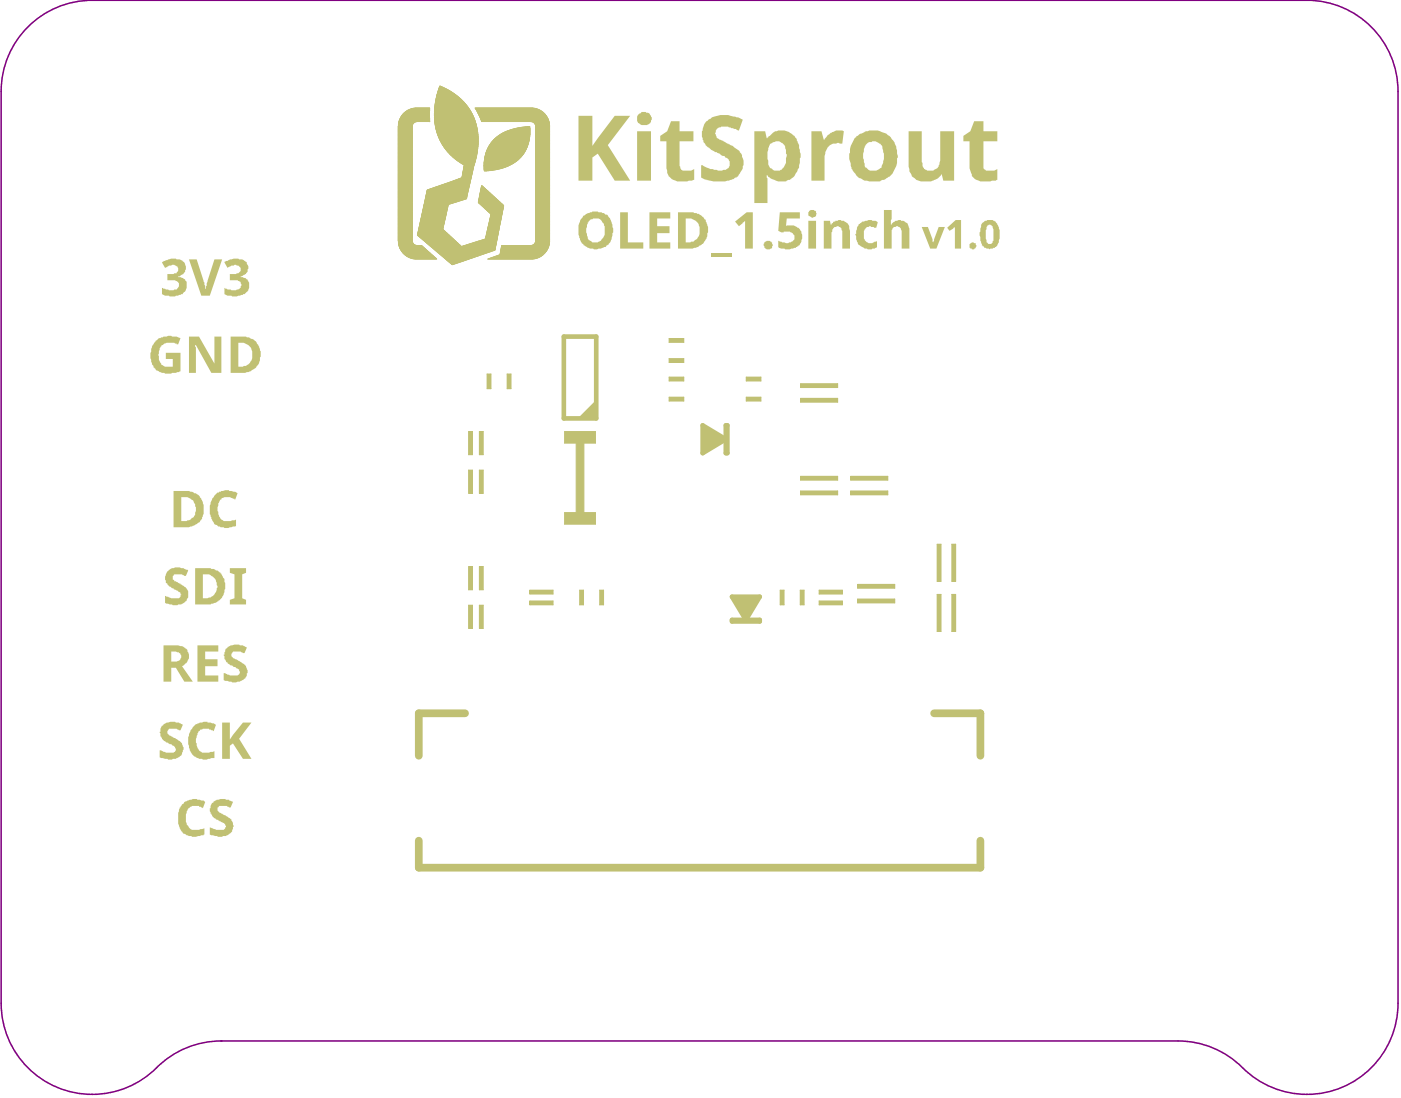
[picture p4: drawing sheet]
<svg xmlns="http://www.w3.org/2000/svg" width="153mm" height="120mm" viewBox="0 0 153 120" stroke-linecap="round" stroke-linejoin="round" font-family="sans-serif">
<path d="M.1 10h.1M.1 10v99.9a10 10 0 0 0 6.2 9.2 10 10 0 0 0 10.9-2.1 10 10 0 0 1 7-3M.1 10a10 10 0 0 1 10-10h133.1a10 10 0 0 1 9.9 10v99.9M24.2 114h.1M153.1 109.9h.1M153.1 109.9a10 10 0 0 1-6.1 9.2 10 10 0 0 1-10.9-2.1 10 10 0 0 0-7.1-3h-104.8" fill="none" stroke="#800080" stroke-width=".17"/>
<path d="M93.2 52.4h4M93.2 54h4M102.9 59.6v4.1M102.9 65.1v4.1" fill="none" stroke="#c0c073" stroke-width=".42"/>
<g fill="#c0c073">
<path d="M85.5 64.7h.4v1.6h-.4z"/>
<path d="M87.7 64.7h.4v1.6h-.4z"/>
<path d="M80.2 65.4h3l-1.5 2.5z"/>
<path d="M81.7 41.3h1.6v.4h-1.6z"/>
<path d="M81.7 43.5h1.6v.4h-1.6z"/>
<path d="M73.3 41.3h1.6v.4h-1.6z"/>
<path d="M73.3 43.5h1.6v.4h-1.6z"/>
<path d="M73.3 39.3h1.6v.4h-1.6z"/>
<path d="M73.3 37.1h1.6v.4h-1.6z"/>
<path d="M65.7 64.7h.4v1.6h-.4z"/>
</g>
<path d="M58 66.1h2.6M58 64.9h2.6" fill="none" stroke="#c0c073" stroke-width=".42"/>
<path d="M63.5 64.7h.4v1.6h-.4z" fill="#c0c073"/>
<path d="M51.5 47.3v2.5M51.5 51.5v2.5M52.7 47.3v2.5M52.7 51.5v2.5M51.5 62.1v2.5M51.5 66.3v2.5M52.7 62.1v2.5M52.7 66.3v2.5" fill="none" stroke="#c0c073" stroke-width=".42"/>
<g fill="#c0c073">
<path d="M55.6 41h.4v1.6h-.4z"/>
<path d="M53.4 41h.4v1.6h-.4z"/>
</g>
<path d="M87.7 52.4h4.1M87.7 54h4.1M87.7 43.9h4.1M87.7 42.2h4.1M104.5 59.6v4.1M89.7 66.1h2.6M89.7 64.9h2.6M93.9 65.8h4.1M93.9 64.2h4.1M104.5 65.1v4.1" fill="none" stroke="#c0c073" stroke-width=".42"/>
<g fill="#c0c073">
<path d="M77 46.6l2.5 1.5-2.5 1.5z"/>
<path d="M65.3 43.8v2h-2z"/>
<path d="M61.8 47.3h3.4v1.2h-1.2v7.7h1.2v1.2h-3.4v-1.2h1.3v-7.7h-1.3z"/>
</g>
<g fill="none" stroke="#c0c073" stroke-width=".11">
<path d="M43.6 20h1.5M43.6 19.9h1.5M43.6 19.8h1.5M43.6 19.7h1.5M43.6 19.6h1.5M43.6 19.5h1.5M43.6 19.4h1.5M43.6 19.3h1.5M43.6 19.2h1.5M43.6 19.1h1.5M43.6 19h1.5M43.6 18.9h1.5"/>
<path d="M43.6 18.8h1.5M43.6 18.7h1.5M43.6 18.6h1.5M43.6 18.5h1.5M43.6 18.4h1.5M43.6 18.3h1.5M43.6 18.2h1.5M43.6 18.1h1.5M43.6 18h1.5M43.6 17.9h1.5M43.6 17.8h1.5M43.6 17.7h1.5"/>
<path d="M43.6 17.6h1.5M43.6 17.5h1.5M43.6 17.4h1.5M43.6 17.3h1.5M43.6 17.2h1.5M43.6 17.1h1.5M43.6 17h1.5M43.6 16.9h1.5M43.6 16.8h1.5M43.6 16.7h1.5M43.6 16.6h1.5M43.6 16.5h1.5"/>
<path d="M43.6 16.4h1.5M43.6 16.3h1.5M43.6 16.2h1.5M43.6 16.1h1.5M43.6 16h1.5M43.6 15.9h1.5M43.6 15.8h1.5M43.6 15.7h1.5M43.6 15.6h1.5M43.6 15.5h1.5M43.6 15.4h1.5M43.6 15.3h1.5"/>
<path d="M43.6 15.2h1.5M43.6 15.1h1.5M43.6 15h1.5M43.6 14.9h1.5M43.6 14.8h1.5M43.6 14.7h1.5M43.6 14.6h1.5M43.6 14.5h1.5M43.6 14.4h1.5M43.6 14.3h1.5M43.6 14.2h1.5M43.6 14.1h1.5"/>
<path d="M43.6 14h1.5M43.6 13.9h1.5M43.6 13.8h1.5M43.6 13.7h1.6M43.6 13.6h1.6M43.7 13.6h1.5M43.7 13.5h1.6M43.7 13.4h1.7M43.7 13.4h1.8M43.7 13.3h3.4M43.7 13.2h3.4M43.8 13.2h3.3"/>
<path d="M43.8 13.1h3.3M43.8 13h3.3M43.8 12.9h3.3M43.9 12.9h3.1M43.9 12.8h3.1M44 12.7h3M44 12.6h3M44.1 12.6h2.9M44.1 12.5h2.9M44.2 12.5h2.8M44.2 12.4h2.8M44.3 12.4h2.7"/>
<path d="M44.3 12.3h2.7M44.4 12.3h2.6M44.5 12.2h2.5M44.6 12.1h2.5M44.7 12.1h2.4M44.8 12h2.3M44.9 12h2.2M45 11.9h2.1M45.2 13.8h-1.6M45.2 11.9h1.9M45.2 13.6h-1.6M45.3 13.5h-1.6"/>
<path d="M45.4 13.4h-1.7M45.5 13.4h-1.8M45.5 11.8h1.6M47.1 12.1l-2.6 .1M47.1 13.3h-3.4M47.6 12.9h4.3M47.6 12.8h4.3M47.6 12.7h4.2M47.6 12.6h4.2M47.6 12.5h4.1M47.6 12.4l4.1 .1M47.6 12.4h4.1"/>
<path d="M47.6 12.3h4M47.6 13.2h4.4M47.6 13.1h4.4M47.6 13l4.4 .1M47.6 13h4.3M47.6 12.3l4.1 .1M47.6 12.2h4M47.6 12.2h3.9M47.6 12.1l3.9 .1M47.6 12.1h3.9M47.6 12l3.9 .1M47.6 12h3.8"/>
<path d="M47.6 13.4h4.5M47.6 13.3h4.5M47.6 13.3h4.4M47.6 11.9h3.8M47.6 11.8h3.7M47.6 13.5h4.5M47.6 11.7h3.6M47.6 11.6h3.6M47.6 11.6h3.5M47.7 13.6h4.4M47.7 13.5h4.4M47.7 11.5h3.4"/>
<path d="M47.7 11.4h3.3M47.7 13.7h4.5M47.7 13.6h4.5M47.7 11.3h3.2M47.7 13.9h4.5M47.7 13.8h4.5M47.7 11.2h3.2M47.7 11.2h3.1M47.7 11.1h3.1M47.7 11.1h3M47.7 14h4.5M47.7 11h3"/>
<path d="M47.7 11h2.9M47.7 14.1h4.6M47.7 14.1h4.5M47.7 10.9h2.9M47.7 10.9h2.8M47.8 14.2h4.5M47.8 10.8h2.6M47.8 10.9h2.7M47.8 10.8h2.7M47.8 10.7h2.6M47.8 10.7h2.5M47.8 14.3h4.5"/>
<path d="M47.8 10.6l2.4 .1M47.8 10.6h2.4M47.8 14.4h4.5M47.8 10.6h2.3M47.8 10.5h2.3M47.8 14.4l4.5 .1M47.8 10.5h2.2M47.9 14.5h4.4M47.9 10.4h2.1M47.9 10.4h2M47.9 14.6h4.4M47.9 10.3l2 .1"/>
<path d="M47.9 10.3h1.9M47.9 14.6l4.4 .1M47.9 10.3h1.8M47.9 14.7h4.4M47.9 10.2h1.8M47.9 14.7h4.5M47.9 10.2h1.7M47.9 10.1l1.7 .1M48 14.8h4.4M48 14.7l4.4 .1M48 10.1h1.5M48 10.1h1.4"/>
<path d="M48 14.8h4.3M48 10h1.4M48 10h1.3M48 14.9h4.4M48 9.9l1.3 .1M48 14.9l4.4 .1M48 9.9h1.2M48 15h4.4M48 9.9h1.1M48 9.8l1.1 .1M48 9.8h1M48.1 15l4.3 .1"/>
<path d="M48.1 9.7l.8 .1M48.1 9.7h.7M48.1 15.1h4.3M48.1 9.7h.6M48.1 9.6h.6M48.1 9.6h.5M48.1 9.6h.4M48.1 15.2l4.3 .1M48.1 15.2h4.3M48.1 9.5h.4M48.1 9.5h.3M48.2 15.3h4.2"/>
<path d="M48.2 9.5h.1M48.2 9.4h.1M48.2 15.4h4.2M48.3 15.5h4.1M48.3 15.6h4.1M48.4 15.7h4M48.4 15.8h4M48.5 15.8h3.9M48.5 15.9h3.9M48.5 15.9h3.8M48.5 16h3.9M48.6 16h3.8"/>
<path d="M48.6 16.1h3.8M48.6 16.1h3.7M48.7 16.1h3.6M48.7 16.2h3.6M48.7 16.3h3.6M48.8 16.3h3.5M48.8 16.4h3.5M48.9 16.4h3.4M48.9 16.5h3.4M49 16.6h3.3M49 16.6l3.3 .1M49.1 16.7h3.2"/>
<path d="M49.1 16.7h3.1M49.2 20h2.3M49.2 16.8h3.1M49.2 16.8h3M49.3 20h2.2M49.3 16.9h2.9M49.4 19.9h2.1M49.4 17h2.8M49.4 17l2.8 .1M49.5 17.1h2.7M49.5 19.9h2M49.6 17.1h2.6"/>
<path d="M49.6 17.2h2.6M49.6 19.8h1.9M49.6 17.2l2.6 .1M49.7 17.3h2.5M49.8 17.3h2.3M49.8 19.8h1.7M49.8 17.4h2.3M49.9 17.4h2.2M49.9 17.4l2.2 .1M49.9 19.7h1.7M49.9 17.5h2.2M50 17.5h2.1"/>
<path d="M50 19.7h1.6M50.1 17.6h2M50.2 19.6h1.4M50.2 17.7h1.8M50.2 17.7h1.9M50.3 17.7h1.7M50.3 17.8h1.7M50.4 17.8h1.6M50.4 19.5h1.2M50.5 19.5h1.1M50.5 17.9h1.5M50.6 17.9h1.4"/>
<path d="M50.6 19.5h1M50.6 19.4h1M50.6 19.3h1.1M50.6 19.2h1.1M50.6 18h1.4M50.7 19.1h1M50.7 19h1M50.7 18h1.3M50.7 18.9h1M50.7 18.8h1M50.7 18.8h1.1M50.7 18.7h1.1"/>
<path d="M50.7 18h1.2M50.8 18.6h1M50.8 18.5h1M50.8 18.4h1M50.8 18.4h1.1M50.8 18.3h1.1M50.8 18.1h1.1M50.8 18.2h1.1M51.5 19.9h-2.1M51.5 19.8h-1.8M51.6 19.6l-1.5 .1M51.6 19.5l-1.3 .1"/>
<path d="M51.7 19.3h-1.1M51.8 18.7h-1.1M51.9 18.2h-1.1M51.9 18.1h-1M52 11.8l6.6 .1M52 11.8h6.3M52.1 13.4h-4.5M52.1 11.9h6.7M52.1 11.9h6.6M52.1 12h6.8M52.1 12h6.9M52.2 13.6h-4.5"/>
<path d="M52.2 12l6.9 .1M52.2 12h6.9M52.2 13.8h-4.5M52.2 12.1h7M52.2 12.1l7.1 .1M52.2 16.9h-2.9M52.2 12.2h7.1M52.3 12.2h7.1M52.3 14.2h-4.5M52.3 12.2l7.1 .1M52.3 12.3h7.2M52.3 12.3h7.1"/>
<path d="M52.3 16.4h-3.4M52.3 16.1h-3.7M52.3 14.5l-4.4 .1M52.3 12.3l7.3 .1M52.4 12.4h7.2M52.4 15.6h-4.1M52.4 15.3h-4.2M52.4 15.2h-4.3M52.4 15.1l-4.3 .1M52.4 12.4l7.2 .1M52.4 12.5h7.3M52.5 12.6h7.3"/>
<path d="M52.5 12.6h7.2M52.5 12.6l7.3 .1M52.5 12.7h7.3M52.5 12.7h7.4M52.5 12.8h7.4M52.6 12.8h7.3M52.6 12.9h7.3M52.6 12.9h7.4M52.6 13h7.4M52.7 13h7.3M52.7 13.1h7.4M52.7 13.2h7.4"/>
<path d="M52.7 13.3h7.4M52.8 13.3h7.3M53 18.2h2.7M53 18.5h1.6M53 18.5h1.9M53 18.4h2.2M53 18.3h2.4M53 18.2h2.6M53 18.1h2.9M53 18h3.1M53 17.9h3.2M53 17.8h3.3"/>
<path d="M53 17.8h3.4M53 18.7h.5M53 18.7h.7M53 18.6h1.3M53 17.7h3.6M53 17.6h3.6M53.1 17.5h3.6M53.1 17.4h3.7M53.1 17.4h3.8M53.1 17.3h3.9M53.1 17.2h3.9M53.1 17.1h4"/>
<path d="M53.1 17.1h4.1M53.2 17h4M53.2 16.9h4.1M53.2 16.8h4.2M53.2 16.7h4.2M53.3 16.7h4.1M53.3 16.7h4.2M53.3 16.6h4.2M53.3 16.5h4.2M53.3 16.5h4.3M53.3 16.4h4.3M53.4 16.4h4.2"/>
<path d="M53.4 16.3h4.2M53.4 16.3h4.3M53.5 16.2h4.2M53.5 16.1h4.2M53.5 16.1h4.3M53.5 16h4.3M53.6 16h4.2M53.6 15.9h4.2M53.7 15.8h4.1M53.7 15.8h4.2M53.8 15.7h4.1M53.8 15.6h4.1"/>
<path d="M53.9 15.5h4M54 18.7h-1M54 15.5h3.9M54 15.4h4M54.1 15.3h3.9M54.2 15.2h3.8M54.2 18.6h-1.2M54.3 15.1h3.7M54.4 15h3.6M54.5 15h3.5M54.5 18.6h-1.5M54.5 14.9h3.5"/>
<path d="M54.6 14.9h3.4M54.7 14.8h3.3M54.7 18.5h-1.7M54.8 14.8h3.2M54.8 14.7h3.2M54.9 18.5h-1.9M54.9 14.7h3.1M55 14.6h3M55.1 14.6h2.9M55.1 18.4h-2.1M55.2 14.5h2.8M55.2 18.4h-2.2"/>
<path d="M55.3 14.5h2.7M55.4 18.3h-2.4M55.4 14.4h2.6M55.5 18.3h-2.5M55.5 14.4h2.5M55.6 18.2h-2.6M55.6 14.3h2.4M55.7 18.2h-2.7M55.7 14.3h2.3M55.8 14.3h2.2M55.8 18.1h-2.8M55.9 18.1h-2.9"/>
<path d="M55.9 14.2h2.1M56 18h-3M56 14.2h2M56.1 18h-3.1M56.1 14.2h1.9M56.2 17.9h-3.2M56.2 14.1h1.8M56.3 17.9h-3.3M56.3 17.8l-3.3 .1M56.4 14.1h1.6M56.4 17.8h-3.4M56.5 17.7h-3.5"/>
<path d="M56.6 17.6l-3.6 .1M56.6 14h1.4M56.7 17.6h-3.6M56.7 14h1.3M56.7 17.5l-3.6 .1M56.8 17.5h-3.7M56.8 17.4l-3.7 .1M56.9 17.4h-3.8M56.9 14h1.1M56.9 17.3l-3.8 .1M57 17.3h-3.9M57 17.2l-3.9 .1"/>
<path d="M57.1 17.2h-4M57.1 13.9h.9M57.1 17.1l-4 .1M57.2 17.1h-4.1M57.2 17l-4 .1M57.2 13.9h.8M57.3 16.9l-4.1 .1M57.3 16.9h-4.1M57.4 16.8h-4.2M57.5 16.6h-4.2M57.5 13.9h.5M57.6 16.5h-4.3"/>
<path d="M57.7 16.3h-4.3M57.7 16.2h-4.3M57.7 13.9h.3M57.8 15.8h-4.1M57.9 15.8h-4.2M57.9 15.7h-4.2M57.9 15.6h-4.1M58 15.3h-4M58 14.8h-3.3M58.3 13.4h1.8M58.4 13.4h1.7M58.5 13.4h1.7"/>
<path d="M58.5 13.5h1.7M58.6 13.5h1.6M58.6 13.6h1.6M58.6 13.7h1.6M58.7 13.7h1.5M58.7 20h1.5M58.7 19.9h1.5M58.7 19.8h1.5M58.7 19.7h1.5M58.7 19.6h1.5M58.7 19.5h1.5M58.7 19.4h1.5"/>
<path d="M58.7 19.3h1.5M58.7 19.2h1.5M58.7 19.1h1.5M58.7 19h1.5M58.7 18.9h1.5M58.7 18.8h1.5M58.7 18.7h1.5M58.7 18.6h1.5M58.7 18.5h1.5M58.7 18.4h1.5M58.7 18.3h1.5M58.7 18.2h1.5"/>
<path d="M58.7 18.1h1.5M58.7 18h1.5M58.7 17.9h1.5M58.7 17.8h1.5M58.7 17.7h1.5M58.7 17.6h1.5M58.7 17.5h1.5M58.7 17.4h1.5M58.7 17.3h1.5M58.7 17.2h1.5M58.7 17.1h1.5M58.7 17h1.5"/>
<path d="M58.7 16.9h1.5M58.7 16.8h1.5M58.7 16.7h1.5M58.7 16.6h1.5M58.7 16.5h1.5M58.7 16.4h1.5M58.7 16.3h1.5M58.7 16.2h1.5M58.7 16.1h1.5M58.7 16h1.5M58.7 15.9h1.5M58.7 15.8h1.5"/>
<path d="M58.7 15.7h1.5M58.7 15.6h1.5M58.7 15.5h1.5M58.7 15.4h1.5M58.7 15.3h1.5M58.7 15.2h1.5M58.7 15.1h1.5M58.7 15h1.5M58.7 14.9h1.5M58.7 14.8h1.5M58.7 14.7h1.5M58.7 14.6h1.5"/>
<path d="M58.7 14.5h1.5M58.7 14.4h1.5M58.7 14.3h1.5M58.7 14.2h1.5M58.7 14.1h1.5M58.7 14h1.5M58.7 13.9h1.5M58.7 13.8h1.5M43.6 26.4h1.5M43.6 26.3h1.5M43.6 26.2h1.5M43.6 26.1h1.5"/>
<path d="M43.6 26h1.5M43.6 25.9h1.5M43.6 25.8h1.5M43.6 25.7h1.5M43.6 25.6h1.5M43.6 25.5h1.5M43.6 25.4h1.5M43.6 25.3h1.5M43.6 25.2h1.5M43.6 25.1h1.5M43.6 25h1.5M43.6 24.9h1.5"/>
<path d="M43.6 24.8h1.5M43.6 24.7h1.5M43.6 24.6h1.5M43.6 24.5h1.5M43.6 24.4h1.5M43.6 24.3h1.5M43.6 24.2h1.5M43.6 24.1h1.5M43.6 24h1.5M43.6 23.9h1.5M43.6 23.8h1.5M43.6 23.7h1.5"/>
<path d="M43.6 23.6h1.5M43.6 23.5h1.5M43.6 23.4h1.5M43.6 23.3h1.5M43.6 23.2h1.5M43.6 23.1h1.5M43.6 23h1.5M43.6 22.9h1.5M43.6 22.8h1.5M43.6 22.7h1.5M43.6 22.6h1.5M43.6 22.5h1.5"/>
<path d="M43.6 22.4h1.5M43.6 22.3h1.5M43.6 22.2h1.5M43.6 22.1h1.5M43.6 22h1.5M43.6 21.9h1.5M43.6 21.8h1.5M43.6 21.7h1.5M43.6 21.6h1.5M43.6 21.5h1.5M43.6 21.4h1.5M43.6 21.3h1.5"/>
<path d="M43.6 21.2h1.5M43.6 21.1h1.5M43.6 21h1.5M43.6 20.9h1.5M43.6 20.8h1.5M43.6 20.7h1.5M43.6 20.6h1.5M43.6 20.5h1.5M43.6 20.4h1.5M43.6 20.3h1.5M43.6 20.2h1.5M43.6 20.1h1.5"/>
<path d="M43.6 26.6h1.6M43.6 26.5h1.6M43.7 26.7l1.6 .1M43.7 26.7h1.6M43.7 26.8h1.7M43.7 26.9h1.9M43.7 26.8l1.8 .1M43.7 26.9h2.5M43.7 27h2.6M43.7 26.9l2.5 .1M43.8 27l2.6 .1M43.8 27.1h2.6"/>
<path d="M43.8 27.2h2.7M43.8 27.1l2.7 .1M43.8 27.2l2.8 .1M43.8 27.3h2.8M43.9 27.3h2.8M43.9 27.4h2.8M43.9 27.4h2.9M43.9 27.4l2.9 .1M44 27.5h2.8M44 27.5h2.9M44 27.6h2.9M44 27.6h3"/>
<path d="M44.1 27.6h2.9M44.1 27.7h3M44.1 27.7h2.9M44.2 27.8h2.9M44.2 27.8h3M44.3 27.8h2.9M44.3 27.9h3M44.4 28h3M44.5 28h3M44.5 28.1h3M44.6 28.1h2.9M44.6 28.1h3"/>
<path d="M44.7 28.2h2.9M44.8 28.2h2.8M44.8 28.2h2.9M44.9 28.3h2.8M45 28.3h2.7M45.1 28.3h2.7M45.2 28.3h2.6M45.3 28.4h2.5M45.7 25.8h3.5M45.7 25.7h3.5M45.7 25.7h3.4M45.8 25.8h3.4"/>
<path d="M45.8 25.7h3.3M45.8 25.6h3.2M45.8 25.8h3.5M45.8 25.5h3.2M45.8 25.5h3.1M45.8 25.4h3M45.8 25.3h2.9M45.8 25.9h3.5M45.8 25.3h2.8M45.8 25.2h2.8M45.9 25.2h2.7M45.9 25.2h2.6"/>
<path d="M45.9 25.1h2.6M45.9 25.9h3.4M45.9 25h2.6M45.9 25.9h3.5M45.9 24.9h2.6M45.9 24.8h2.7M45.9 24.7h2.7M46 26h3.4M46 24.6h2.6M46 24.5h2.6M46 26h3.5M46 24.4h2.6"/>
<path d="M46 24.4h2.7M46 24.3h2.7M46.1 24.2h2.6M46.1 26.1h3.4M46.1 24.1h2.6M46.1 24h2.7M46.1 26.1h3.5M46.1 23.9h2.7M46.2 23.8h2.6M46.2 23.7h2.6M46.2 26.2h3.4M46.2 23.6h2.6"/>
<path d="M46.2 23.5h2.6M46.2 23.5h2.7M46.2 26.2h3.5M46.2 23.4h2.7M46.2 23.3h2.7M46.3 23.3h2.6M46.3 23.2h2.6M46.3 26.2l3.4 .1M46.3 23.1h2.6M46.3 23.1h2.7M46.3 23h2.7M46.3 26.3h3.5"/>
<path d="M46.3 22.9h2.7M46.4 26.3h3.4M46.4 22.9h2.6M46.4 22.8h2.6M46.4 22.7h2.6M46.4 22.6h2.6M46.4 26.4h3.5M46.4 22.6h2.7M46.4 22.5h2.7M46.4 22.4h2.7M46.5 26.4h3.4M46.5 22.3h2.9"/>
<path d="M46.5 22.2h3.2M46.5 22.2h3.4M46.5 26.5h3.5M46.5 22.1h3.7M46.5 22h3.9M46.6 21.9h4M46.6 26.5h3.4M46.6 21.8h4.3M46.6 21.8h4.5M46.6 21.7h4.5M46.6 21.6h4.5M46.6 26.5l3.5 .1"/>
<path d="M46.7 21.5h4.4M46.7 21.5h4.5M46.7 21.4h4.5M46.7 26.6h3.4M46.7 21.3h4.5M46.7 21.2h4.5M46.7 21.1h4.5M46.7 21h4.5M46.8 26.7h3.4M46.8 21h4.5M46.8 20.9h4.5M46.8 20.8h4.5"/>
<path d="M46.9 26.7h3.3M46.9 26.7l3.4 .1M46.9 26.8h3.4M46.9 20.8h4.4M47 26.8h3.4M47 26.8l3.4 .1M47 20.7h4.3M47 26.9h3.4M47.1 26.9h3.3M47.1 20.7h4.2M47.1 26.9l3.4 .1M47.1 27h3.4"/>
<path d="M47.2 20.7h4.1M47.2 27h7.1M47.3 20.6h4M47.3 27.1h7M47.4 20.6h4M47.4 27.2h6.9M47.5 27.2h6.8M47.5 27.3h6.7M47.5 20.6h3.9M47.6 27.3h6.6M47.6 27.4h6.6M47.7 27.4h6.5"/>
<path d="M47.7 20.5h3.7M47.7 27.4h6.4M47.7 27.5h6.3M47.8 27.5h6.1M47.8 20.5h3.6M47.8 27.6h6M47.9 20.4h3.5M47.9 27.6h5.8M47.9 27.6h5.7M48 27.7h5.5M48 20.4h3.4M48 27.7h5.4"/>
<path d="M48 27.7h5.3M48.1 27.8h5.1M48.1 20.4h3.3M48.1 20.3h3.3M48.1 27.8h5M48.2 27.8h4.8M48.2 27.9h4.7M48.2 20.3h3.2M48.2 27.9h4.6M48.3 27.9h4.4M48.3 28h4.3M48.3 28h4.2"/>
<path d="M48.4 28h4.1M48.4 20.3h3M48.4 28.1h4M48.4 28.1h3.9M48.5 28.1h3.7M48.5 20.2h2.9M48.5 28.1h3.6M48.5 24.9h-2.6M48.5 28.2h3.5M48.6 24.8l-2.7 .1M48.6 20.2h2.8M48.6 28.2h3.3"/>
<path d="M48.6 24.7h-2.7M48.6 24.6h-2.6M48.7 20.2h2.7M48.7 28.3h3.1M48.7 24.3l-2.7 .1M48.7 28.3h3M48.7 28.3h2.9M48.7 24.1h-2.6M48.8 28.3h2.7M48.8 28.4h2.6M48.8 20.1h2.7M48.8 28.4h2.5"/>
<path d="M48.8 23.6h-2.6M48.9 28.4h2.3M48.9 23.4h-2.7M48.9 28.5h2.3M48.9 23.3h-2.6M48.9 20.1h2.6M48.9 28.5h2.2M49 28.5h2M49 28.6h1.9M49 28.6h1.8M49.1 22.6h-2.7M49.1 28.6h1.6"/>
<path d="M49.1 22.4l-2.7 .1M49.1 20h2.4M49.1 28.6h1.5M49.1 28.7h1.5M49.2 28.7h1.3M49.2 22.4h-2.7M49.2 28.7h1.2M49.3 28.8h1M49.3 28.8h.9M49.3 22.3l-2.8 .1M49.3 28.8h.8M49.4 28.9h.6"/>
<path d="M49.4 28.9h.5M49.4 28.9h.4M49.5 28.9h.2M49.5 22.3h-3M49.5 29h.1M49.6 22.2l-3.1 .1M49.8 22.2h-3.3M50 22.1l-3.5 .1M50.1 22.1h-3.6M50.3 22l-3.8 .1M50.5 22h-4M50.6 21.9l-4 .1"/>
<path d="M50.6 27h3.7M50.8 21.9h-4.2M50.8 26.9h3.5M50.9 21.9h-4.3M50.9 26.9h3.4M51.1 21.8h-4.5M51.1 26.8h3.2M51.1 21.7l-4.5 .1M51.2 26.8h3.1M51.2 21.4h-4.5M51.2 21.2h-4.5M51.4 20.5h-3.8"/>
<path d="M51.4 26.7h2.9M51.4 20.3h-3.1M51.5 26.7h2.8M51.5 20.1h-2.8M51.5 20l-2.5 .1M51.7 26.6h2.7M51.8 26.6h2.6M51.9 26.6h2.5M52.1 26.5h2.3M52.2 26.5h2.2M52.3 26.4h2.1M52.4 22.2h2.4"/>
<path d="M52.4 22.1l2.4 .1M52.4 22.1h2.3M52.4 26.4h2M52.4 22l2.3 .1M52.4 22h2.2M52.4 21.9l2.2 .1M52.4 21.9h2.1M52.5 22.2l2.4 .1M52.5 21.9h2M52.5 21.8h1.9M52.5 21.7l1.8 .1M52.5 22.3h2.4"/>
<path d="M52.5 21.7h1.8M52.5 21.7h1.7M52.5 21.6h1.7M52.5 21.6h1.6M52.5 21.5h1.6M52.5 21.5h1.5M52.5 26.4h1.9M52.5 22.3h2.5M52.5 21.4h1.5M52.5 21.4h1.4M52.6 22.3l2.4 .1M52.6 21.3h1.3"/>
<path d="M52.6 21.3h1.2M52.6 21.2h1.2M52.6 21.2h1.1M52.6 22.4h2.4M52.6 21.1h1.1M52.6 21.1h1M52.6 21h.9M52.6 22.4h2.5M52.6 20.9h.9M52.6 20.9h.8M52.7 22.4l2.4 .1M52.7 20.9h.6"/>
<path d="M52.7 20.8h.6M52.7 26.3h1.7M52.7 20.7h.5M52.7 20.6h.4M52.7 22.5h2.4M52.7 20.6h.3M52.7 20.5h.3M52.7 22.5h2.5M52.7 20.5h.2M52.7 20.4h.2M52.7 20.4h.1M52.7 20.3h.1"/>
<path d="M52.8 22.5h2.4M52.8 22.6h2.4M52.8 26.3h1.6M52.9 22.6h2.2M52.9 26.3h1.5M52.9 22.7h2.2M53 22.7h2.1M53 26.2h1.4M53 22.8h2.1M53.1 22.8h2M53.1 26.2h1.4M53.1 22.9h2"/>
<path d="M53.2 26.2h1.3M53.2 26.1h1.3M53.2 22.9h1.9M53.2 26h1.3M53.2 25.9h1.3M53.2 23h1.9M53.3 25.8h1.2M53.3 23h1.8M53.3 25.7h1.2M53.3 25.7h1.3M53.3 25.6h1.3M53.3 25.5h1.3"/>
<path d="M53.3 25.4h1.3M53.3 23.1h1.8M53.4 25.4h1.2M53.4 25.3h1.2M53.4 25.2h1.2M53.4 23.1h1.7M53.4 25.1h1.3M53.4 25h1.3M53.4 23.2h1.7M53.5 25h1.2M53.5 24.9h1.2M53.5 24.8h1.2"/>
<path d="M53.5 23.2h1.5M53.5 24.7h1.2M53.5 28.3h5.1M53.5 24.6h1.3M53.5 24.5h1.3M53.5 23.3h1.5M53.6 24.4h1.2M53.6 23.3h1.4M53.6 24.3h1.2M53.6 24.2h1.2M53.6 24.1h1.2M53.6 24.1h1.3"/>
<path d="M53.7 24h1.2M53.7 28.3h5.1M53.7 23.9h1.2M53.7 23.4h1.3M53.7 23.8h1.2M53.7 23.7h1.2M53.8 23.6h1.1M53.8 23.6h1.2M53.8 23.5h1.2M53.9 28.2h5.1M54.2 28.1h5M54.3 26.9l-3.6 .1"/>
<path d="M54.3 26.8l-3.3 .1M54.3 26.7l-3 .1M54.3 28.1h5M54.4 26.7h-2.8M54.6 25.6h-1.3M54.6 28h4.8M54.6 25.3h-1.2M54.7 25.1h-1.3M54.7 25l-1.3 .1M54.7 24.9h-1.2M54.7 24.7l-1.2 .1M54.8 24.6l-1.3 .1"/>
<path d="M54.8 27.9h4.7M54.8 27.8h4.8M54.8 27.7h4.9M54.8 24.3h-1.2M54.8 27.6h5M54.8 27.5h5M54.8 24.2h-1.2M54.8 27.4h5.1M54.9 24.1h-1.3M54.9 27.4h5M54.9 27.3h5.1M54.9 27.2h5.1"/>
<path d="M54.9 27.1h5.2M54.9 27h5.2M54.9 26.9h5.2M58.2 26.9h1.9M58.4 26.8h1.7M58.5 26.8h1.7M58.5 28.4h-5.1M58.5 26.7h1.7M58.6 26.6h1.6M58.6 26.5h1.6M58.7 26.5h1.5M58.7 26.4h1.5"/>
<path d="M58.7 26.3h1.5M58.7 26.2h1.5M58.7 26.1h1.5M58.7 26h1.5M58.7 25.9h1.5M58.7 25.8h1.5M58.7 25.7h1.5M58.7 25.6h1.5M58.7 25.5h1.5M58.7 25.4h1.5M58.7 25.3h1.5M58.7 25.2h1.5"/>
<path d="M58.7 25.1h1.5M58.7 25h1.5M58.7 24.9h1.5M58.7 24.8h1.5M58.7 24.7h1.5M58.7 24.6h1.5M58.7 24.5h1.5M58.7 24.4h1.5M58.7 24.3h1.5M58.7 24.2h1.5M58.7 24.1h1.5M58.7 24h1.5"/>
<path d="M58.7 23.9h1.5M58.7 23.8h1.5M58.7 23.7h1.5M58.7 23.6h1.5M58.7 23.5h1.5M58.7 23.4h1.5M58.7 23.3h1.5M58.7 23.2h1.5M58.7 23.1h1.5M58.7 23h1.5M58.7 22.9h1.5M58.7 22.8h1.5"/>
<path d="M58.7 22.7h1.5M58.7 22.6h1.5M58.7 22.5h1.5M58.7 22.4h1.5M58.7 22.3h1.5M58.7 22.2h1.5M58.7 22.1h1.5M58.7 22h1.5M58.7 21.9h1.5M58.7 21.8h1.5M58.7 21.7h1.5M58.7 21.6h1.5"/>
<path d="M58.7 21.5h1.5M58.7 21.4h1.5M58.7 21.3h1.5M58.7 21.2h1.5M58.7 21.1h1.5M58.7 21h1.5M58.7 20.9h1.5M58.7 20.8h1.5M58.7 20.7h1.5M58.7 20.6h1.5M58.7 20.5h1.5M58.7 20.4h1.5"/>
<path d="M58.7 20.3h1.5M58.7 20.2h1.5M58.7 20.1h1.5M58.8 28.3h-5.2M58.9 28.3h-5.2M59 28.2h-5.2M59.1 28.2h-5.1M59.2 28.1h-5.1M59.3 28.1h-5.1M59.3 28h-4.9M59.4 28h-4.9M59.5 27.9h-4.8"/>
<path d="M59.5 27.9h-4.7M59.6 27.8h-4.8M59.7 27.7h-4.9M59.8 27.6h-5M59.8 27.5h-5M59.9 27.5h-5.1M59.9 27.4h-5M60 27.3h-5.1M60.1 27.1l-5.2 .1M60.1 27.1h-5.2M60.1 27h-5.2M60.1 26.8l-1.8 .1"/>
<path d="M60.2 26.8h-1.8M60.2 26.7h-1.6M60.2 26.5h-1.5M73.3 37.1h1.6v.4h-1.6zM73.3 39.3h1.6v.4h-1.6zM51.3 47.3h.4v2.5h-.4zM51.3 51.5h.4v2.5h-.4zM52.5 47.3h.4v2.5h-.4zM52.5 51.5h.4v2.5h-.4zM53.4 41h.4v1.6h-.4zM55.6 41h.4v1.6h-.4zM61.8 47.3h3.4v1.2h-1.2v7.7h1.2v1.2h-3.4v-1.2h1.3v-7.7h-1.3z"/>
<path d="M73.3 41.3h1.6v.4h-1.6zM73.3 43.5h1.6v.4h-1.6zM81.7 41.3h1.6v.4h-1.6zM81.7 43.5h1.6v.4h-1.6zM87.7 52.2h4.1v.4h-4.1zM87.7 53.8h4.1v.4h-4.1zM87.7 42h4.1v.5h-4.1zM87.7 43.6h4.1v.5h-4.1zM93.2 52.2h4v.4h-4zM93.2 53.8h4v.4h-4zM102.7 59.6h.4v4.1h-.4zM104.3 59.6h.4v4.1h-.4z"/>
<path d="M51.3 66.3h.4v2.5h-.4zM51.3 62.1h.4v2.5h-.4zM52.5 62.1h.4v2.5h-.4zM52.5 66.3h.4v2.5h-.4zM58 65.8h2.6v.5h-2.6zM58 64.7h2.6v.4h-2.6zM63.5 64.7h.4v1.6h-.4zM65.7 64.7h.4v1.6h-.4zM85.5 64.7h.4v1.6h-.4zM87.7 64.7h.4v1.6h-.4zM89.7 64.7h2.6v.4h-2.6zM89.7 65.8h2.6v.5h-2.6z"/>
<path d="M93.9 64h4.1v.4h-4.1zM93.9 65.6h4.1v.5h-4.1zM102.7 65.1h.4v4.1h-.4zM104.3 65.1h.4v4.1h-.4z"/>
</g>
<path d="M61.8 36.9h3.5v8.9h-3.5zM77 46.6l2.5 1.5-2.5 1.5zM79.5 46.6h.2v3h-.2zM80.2 67.9h3v.2h-3zM80.2 65.4h3l-1.5 2.5z" fill="none" stroke="#c0c073" stroke-width=".51"/>
<path d="M50.9 78.1h-5v4.7M102.3 78.1h5.1v4.7M45.9 92.1v3h61.5v-3" fill="none" stroke="#c0c073" stroke-width=".85"/>
<g fill="#c0c073">
<path d="M101 24.9h.6l.5 1.3 .1 .5v-.2l.6-1.6h.7l-.9 2.3h-.7z"/>
<path d="M103.7 25l1-.9h.6v3.1h-.7v-2.3l-.6 .4z"/>
<path d="M106.3 26.6a.4 .4 0 0 1 .6 .1v.1a.37 .37 0 0 1-.1 .4 .37 .37 0 0 1-.3 .1l-.1-.1a.38 .38 0 0 1-.2-.5z"/>
<path d="M20.2 87.9l.4-.2a1.23 1.23 0 0 1 1.1-.1l.6 .1 .2 .2-.3 .7a1.39 1.39 0 0 0-1.6 0 2.11 2.11 0 0 0-.1 1.8 1.09 1.09 0 0 0 1.5 .4h.4v.6a2.14 2.14 0 0 1-2 0 .44 .44 0 0 1-.5-.3 3.5 3.5 0 0 1-.2-2.6h.1z"/>
<path d="M23.4 87.8h.1a1.82 1.82 0 0 1 1.8 0l.2 .1-.2 .6h-.2a1.76 1.76 0 0 0-1.1-.2v.1a.32 .32 0 0 0-.2 .3 .32 .32 0 0 0 .2 .3l.8 .4a1.07 1.07 0 0 1 .6 1.5v.2a1.95 1.95 0 0 1-1.6 .6v-.1l-.8-.2v-.7l.7 .2h.2a.6 .6 0 0 0 .9-.4 .81 .81 0 0 0-.7-.5l-.1-.1a1.33 1.33 0 0 1-1-1.3h.1v-.3a.45 .45 0 0 1 .3-.4z"/>
<path d="M17.9 79.3a1.99 1.99 0 0 1 2.1 .1l-.2 .6h-.2a1.76 1.76 0 0 0-1.1-.2v.1a.37 .37 0 0 0-.2 .4 .37 .37 0 0 0 .4 .3l.6 .3a1.15 1.15 0 0 1 .8 1.2l-.1 .1a.8 .8 0 0 1-.5 .8l-.2 .1h-.4l-.1 .1-1.1-.1-.2-.1v-.8h.1a1.97 1.97 0 0 0 1.6 .2 .59 .59 0 0 0-.4-.8l-.3-.2a1.29 1.29 0 0 1-.9-.9l-.1-.2 .1-.1v-.4a.45 .45 0 0 1 .3-.4z"/>
<path d="M21.5 79.3l.8-.2h.4v.1h.7l.3 .2-.3 .7-.3-.1a1.17 1.17 0 0 0-1.4 .2l-.1 .2a1.38 1.38 0 0 0-.1 1.2 .99 .99 0 0 0 1.3 .9l.7-.2v.8h-.4a1.23 1.23 0 0 1-1 0 1.43 1.43 0 0 1-1.4-1.4 2.42 2.42 0 0 1 .8-2.4z"/>
<path d="M24.3 79.2h.9v1.8l1.4-1.8h.9l-1.3 1.7 1.3 2.2h-.9l-1.1-1.7-.3 .3v1.4h-.9z"/>
<path d="M23.8 54l.9-.3h.4v.1l.7 .1 .2 .1-.2 .7-.3-.1a1.17 1.17 0 0 0-1.4 .2 1.89 1.89 0 0 0 .1 2 1.08 1.08 0 0 0 .9 .3l.8-.2v.7l-.1 .1h-.3a1.47 1.47 0 0 1-1.2 .1l-.4-.1-.4-.3-.1-.1a2.54 2.54 0 0 1 .4-3.3z"/>
<path d="M18.5 62.4h.1a1.65 1.65 0 0 1 1.8 0l.2 .1-.2 .6h-.2a1.37 1.37 0 0 0-1.2-.1l-.1 .1v.4l.3 .2a3.2 3.2 0 0 1 1.3 .9 1.23 1.23 0 0 1-.6 1.6l-1 .1-.8-.2v-.8l.7 .2h.2a.87 .87 0 0 0 .8-.1v-.2h.1l-.1-.2-.8-.5v-.1a1.18 1.18 0 0 1-.9-1.1 .97 .97 0 0 1 .4-.8z"/>
<path d="M25.2 62.2h1.8v.6l-.5 .1v2.6l.5 .2v.5h-1.8v-.5l.5-.2v-2.6l-.5-.1z"/>
<path d="M21.6 70.7h2.3v.7h-1.4v.8h1.3v.8h-1.3v1h1.4v.7h-2.3z"/>
<path d="M24.9 70.9a1.99 1.99 0 0 1 2.1 .1l-.2 .6h-.2a1.76 1.76 0 0 0-1.1-.2v.1a.37 .37 0 0 0-.1 .4 .37 .37 0 0 0 .3 .2l.6 .4a1.19 1.19 0 0 1 .7 1.7l-.1 .1a2.08 2.08 0 0 1-2 .3l-.4-.1v-.7h.1a1.97 1.97 0 0 0 1.6 .1 .45 .45 0 0 0-.2-.7l-.2-.1h-.2l-.2-.2h-.1l-.5-.4-.1-.3h-.1v-.3l-.1-.1 .2-.4a.32 .32 0 0 1 .2-.4z"/>
<path d="M17.9 28.6h.1a2.15 2.15 0 0 1 2 0v.1a.83 .83 0 0 1-.1 1.4l-.2 .2h-.2v.1a.89 .89 0 0 1 .9 .4 .89 .89 0 0 1 0 .9l-.1 .3h-.1a.66 .66 0 0 1-.6 .3l-.4 .2h-.6l-.1-.1a.87 .87 0 0 1-.8-.2v-.7l.4 .1a1.32 1.32 0 0 0 1.4-.1 .51 .51 0 0 0 0-.6 .51 .51 0 0 0-.5-.2h-.7v-.7h.7l.3-.1a.5 .5 0 0 0 .2-.5 .5 .5 0 0 0-.5-.4l-.5 .1-.4 .3-.4-.6z"/>
<path d="M20.7 28.4h.8l.9 2.6 .1 .6h.1v-.6l.9-2.6h.8l-1.3 4h-.9z"/>
<path d="M24.6 28.7a3.1 3.1 0 0 1 1.9-.3 .96 .96 0 0 1 .5 1.5v.1l-.6 .3v.1a.89 .89 0 0 1 .8 1.3 .98 .98 0 0 1-.8 .6l-.5 .2h-.5l-.1-.1a.87 .87 0 0 1-.7-.2v-.7h.1a.55 .55 0 0 0 .6 .2l.1 .1a.87 .87 0 0 0 .8-.2l.1-.1a.42 .42 0 0 0 .1-.4 .42 .42 0 0 0-.3-.3l-.1-.1h-.8v-.7h.2a.86 .86 0 0 0 .9-.2 .4 .4 0 0 0 0-.5 .4 .4 0 0 0-.4-.2l-.2-.1-.1 .1h-.3l-.4 .3z"/>
<path d="M17.1 37.3a2.13 2.13 0 0 1 1.8-.4h.4l.5 .1-.3 .7h-.1a1.44 1.44 0 0 0-1.9 .4l-.2 .8 .1 .1a.95 .95 0 0 0 1.1 1.2h.4v-.9h-.7v-.6h1.6v2l-.4 .1a2.95 2.95 0 0 1-1.7 .1l-.1-.1a.95 .95 0 0 1-.8-.7l-.2-.2v-.1a2.62 2.62 0 0 1 .5-2.5z"/>
<path d="M20.7 36.9h1.1l1.7 2.9v-2.9h.7v4h-1.1l-1.6-3.1h-.1l.1 .3v2.8h-.8z"/>
<path d="M63.4 12.7h1.5v3.3l2.4-3.3h1.7l-2.4 3.2 2.4 3.9h-1.7l-1.8-3-.6 .5v2.5h-1.5z"/>
<path d="M73.5 13.3h.9v1.1h1.6v1.1h-1.6v2.6a.64 .64 0 0 0 .5 .6h.8l.3-.2v1.2l-1.1 .2a1.56 1.56 0 0 1-1.9-1.5v-2.9h-.7v-.6l.8-.5z"/>
<path d="M77.6 13.1a3.5 3.5 0 0 1 3.1-.2l.7 .2-.5 1.2a4.3 4.3 0 0 0-1.9-.4l-.4 .1a.7 .7 0 0 0-.2 .8 .75 .75 0 0 0 .7 .6l.7 .4a2.26 2.26 0 0 1 1.6 2.2 2.34 2.34 0 0 1-1.1 1.6 3.3 3.3 0 0 1-1.6 .3 3.2 3.2 0 0 1-1.9-.4v-1.4h.1a3.8 3.8 0 0 0 2.6 .5 .73 .73 0 0 0 .4-.7 .73 .73 0 0 0-.5-.6l-.1-.2h-.1l-.6-.4a2.44 2.44 0 0 1-1.7-1.7v-.5a2.36 2.36 0 0 1 .7-1.4z"/>
<path d="M88.9 14.4h1.1l.2 .9h.1a1.75 1.75 0 0 1 2.1-.9l-.1 1.3h-.3a1.46 1.46 0 0 0-1.3 .5l-.3 .5-.1 .4v2.7h-1.4z"/>
<path d="M99.5 14.4h1.5v3.4a.72 .72 0 0 0 .4 .8h.1a1.02 1.02 0 0 0 1.2-.3h.1l.2-.7v-3.2h1.5v5.4h-1.2l-.1-.7h-.1a1.76 1.76 0 0 1-1.7 .8 1.73 1.73 0 0 1-1.9-2z"/>
<path d="M106.7 13.3h1v1.1h1.5v1.1h-1.5v2.6a.48 .48 0 0 0 .6 .6h.6l.3-.2v1.2l-1 .2a1.74 1.74 0 0 1-1.7-.6l-.3-.9v-2.9h-.7v-.6l.8-.5z"/>
<path d="M67.9 23.3h.9v3.3h1.7v.6h-2.6z"/>
<path d="M71.1 23.3h2.3v.6h-1.4v.9h1.3v.7h-1.3v1.1h1.4v.6h-2.3z"/>
<path d="M107.6 24.4a1.32 1.32 0 0 1 1.5-.1 2.58 2.58 0 0 1 .1 2.7l-.2 .1a.63 .63 0 0 1-.7 .1h-.5l-.2-.3v-.2a.87 .87 0 0 1-.2-.7l-.1-.5 .1-.1 .1-.8zM108.1 24.7a3.2 3.2 0 0 0 0 1.9 .31 .31 0 0 0 .4 .1 .31 .31 0 0 0 .2-.3h.1v-1a.72 .72 0 0 0-.3-.8z"/>
<path d="M19 53.8h1.3a1.95 1.95 0 0 1 2 2.4l-.1 .2a1.3 1.3 0 0 1-.8 1.1l-.7 .3h-1.7zM19.9 54.5v2.6h.3a1.28 1.28 0 0 0 1.3-1.4l-.1-.2a1.09 1.09 0 0 0-.7-.9l-.2-.1z"/>
<path d="M21.4 62.2h1.3a1.84 1.84 0 0 1 1.9 2.4 1.73 1.73 0 0 1-1.7 1.6h-1.5zM22.2 62.9v2.6h.4a1.14 1.14 0 0 0 1.1-1.1h.1l-.1-.4a1.14 1.14 0 0 0-1.1-1.1z"/>
<path d="M18.8 71.4v1.1h.3a.57 .57 0 0 0 .7-.2 .57 .57 0 0 0-.1-.7l-.4-.2zM17.9 70.7h1.3a1.78 1.78 0 0 1 1.1 .3 1.05 1.05 0 0 1 .1 1.6v.1l-.5 .3 1.2 1.7h-.9l-.9-1.5h-.5v1.5h-.9z"/>
<path d="M25.3 36.9h1.7v.1a1.58 1.58 0 0 1 1.4 1.1l.1 .1a1.23 1.23 0 0 1 0 1 1.56 1.56 0 0 1-1.1 1.5l-.5 .2h-1.6zM26.1 37.6v2.6h.3a1.34 1.34 0 0 0 1.1-2 1.19 1.19 0 0 0-1-.6z"/>
<path d="M70 12.4a.62 .62 0 0 1 .8 0 .43 .43 0 0 1 .5 .4l.1 .1a.79 .79 0 0 1-.4 .7 .77 .77 0 0 1-.9 0 .77 .77 0 0 1-.3-.7zM69.8 14.4h1.5v5.4h-1.5z"/>
<path d="M82.6 14.4h1.2l.2 .7h.1a1.86 1.86 0 0 1 1.9-.8 1.86 1.86 0 0 1 1.4 1.4l.2 1a3.4 3.4 0 0 1-.7 2.8 2.07 2.07 0 0 1-2.8-.3h-.1v.3h.1v2.7h-1.5zM84.4 15.7l-.1 .1a2.41 2.41 0 0 0-.2 1.4v.4a.98 .98 0 0 0 1 1.1 .98 .98 0 0 0 1-1.1l.1-.5-.1-.7a.99 .99 0 0 0-1.1-.9z"/>
<path d="M95 15.6v.1a2.05 2.05 0 0 0-.5 1.5l.2 1a1.16 1.16 0 0 0 1.9 .1 2.47 2.47 0 0 0-.2-2.6l-.3-.1a.48 .48 0 0 0-.6 0zM93.9 14.9a2.78 2.78 0 0 1 2.7-.4 2.19 2.19 0 0 1 1.6 1.7 3.2 3.2 0 0 1-.8 3.2h-.1a2.76 2.76 0 0 1-3 .1 1.67 1.67 0 0 1-.9-1h-.1l-.1-.6a2.13 2.13 0 0 1-.1-1.4v-.2a2.94 2.94 0 0 1 .8-1.4z"/>
<path d="M64 23.6l.6-.3a1.23 1.23 0 0 1 1 0h.3a1.67 1.67 0 0 1 1.2 1.6 2.59 2.59 0 0 1-.4 1.9h-.1a1.96 1.96 0 0 1-1.9 .4l-.4-.1a1.74 1.74 0 0 1-.9-1.6v-.4a2.31 2.31 0 0 1 .6-1.5zM64.7 24l-.3 .4a2.37 2.37 0 0 0 .1 1.9 .97 .97 0 0 0 1.7-.4v-.2v-.5a.86 .86 0 0 0-.2-.8 .81 .81 0 0 0-1.1-.4z"/>
<path d="M74.3 23.3h1.7a1.54 1.54 0 0 1 1.1 .6 2.33 2.33 0 0 1 .4 1.9 1.6 1.6 0 0 1-1.1 1.3l-.5 .1h-1.6zM75.1 23.9v2.7a1.31 1.31 0 0 0 1.5-1.5v-.1a1.14 1.14 0 0 0-1.1-1.1z"/>
</g>
<path d="M77.9 28h2.3" fill="none" stroke="#c0c073" stroke-width=".42"/>
<g fill="#c0c073">
<path d="M80.5 24.3l1.3-1h.7v3.9h-.9v-3.1l-.7 .7z"/>
<path d="M83.8 26.5a.49 .49 0 0 1 .6-.1 .49 .49 0 0 1 .2 .7 .48 .48 0 0 1-.9 0l-.1-.4z"/>
<path d="M85.4 23.3h2.2v.6h-1.4l-.1 .9a1.27 1.27 0 0 1 1.5 .3 1.27 1.27 0 0 1 0 1.6v.1a1.96 1.96 0 0 1-1.8 .4l-.6-.1v-.7l.6 .2a.72 .72 0 0 0 .9-.1 .53 .53 0 0 0 .3-.6 .53 .53 0 0 0-.4-.4l-.1-.1h-.7v.1h-.2l-.4-.2z"/>
<path d="M90.2 24.2h.7l.1 .4 .2-.2a1.29 1.29 0 0 1 1.5 0h.2l.1 .4 .1 .5v1.9h-.8v-1.7a.78 .78 0 0 0-.5-.7 .66 .66 0 0 0-.6 .3v.3l-.1 .1v1.7h-.9z"/>
<path d="M94.2 24.4h.2a1.67 1.67 0 0 1 1.7 0l-.1 .6-.4-.1a.72 .72 0 0 0-.8 .1 .72 .72 0 0 0-.2 .8 .78 .78 0 0 0 .4 .8 .78 .78 0 0 0 .9-.1l.2-.1v.7a1.47 1.47 0 0 1-1.9-.2 1.08 1.08 0 0 1-.4-1l-.1-.2 .1-.1a1.49 1.49 0 0 1 .2-1z"/>
<path d="M96.8 23h.9v1l-.1 .1v.5h.1a1.1 1.1 0 0 1 .8-.5h.2v.1a.95 .95 0 0 1 .8 .6l.1 .2v2.2h-.8v-1.7a.57 .57 0 0 0-.4-.6 .57 .57 0 0 0-.6 .1l-.1 .2v2h-.9z"/>
<path d="M88.6 23.1h.1a.4 .4 0 0 1 .4-.1 .4 .4 0 0 1 .3 .3l.1 .1-.1 .3h-.1a.34 .34 0 0 1-.6 0l-.2-.1zM88.5 24.2h.9v3h-.9z"/>
</g>
</svg>
